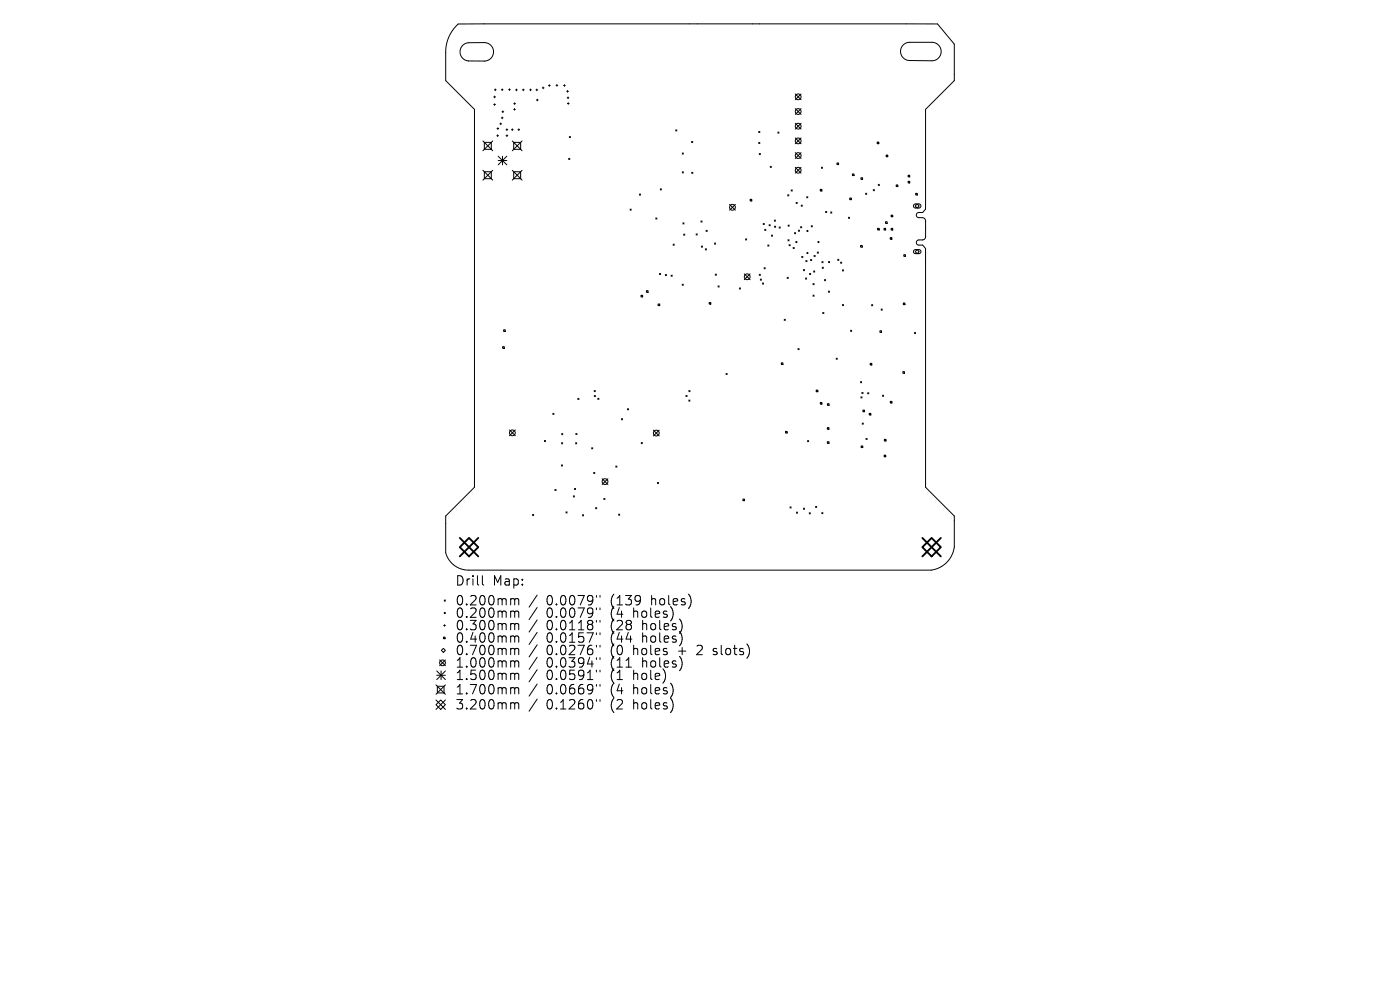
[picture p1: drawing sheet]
<svg xmlns="http://www.w3.org/2000/svg" width="297mm" height="210mm" viewBox="0 0 297 210" stroke-linecap="round" stroke-linejoin="round" font-family="sans-serif">
<defs><g id="words">
<g font-size="2.8">
<text x="96.5" y="124.5">Drill</text>
<text x="104.5" y="124.5">Map:</text>
<text x="96.5" y="128.7">0.200mm</text>
<text x="96.5" y="131.3">0.200mm</text>
<text x="115.9" y="128.7">0.0079&quot;</text>
<text x="115.9" y="131.3">0.0079&quot;</text>
<text x="129.7" y="128.7">(139</text>
<text x="129.7" y="131.3">(4</text>
<text x="134.6" y="131.3">holes)</text>
<text x="138.4" y="128.7">holes)</text>
<text x="96.5" y="134">0.300mm</text>
<text x="96.5" y="136.6">0.400mm</text>
<text x="115.9" y="134">0.0118&quot;</text>
<text x="115.9" y="136.6">0.0157&quot;</text>
<text x="129.7" y="134">(28</text>
<text x="129.7" y="136.6">(44</text>
<text x="136.5" y="134">holes)</text>
<text x="136.5" y="136.6">holes)</text>
<text x="96.5" y="139.3">0.700mm</text>
<text x="96.5" y="141.9">1.000mm</text>
<text x="115.9" y="139.3">0.0276&quot;</text>
<text x="115.9" y="141.9">0.0394&quot;</text>
<text x="129.7" y="139.3">(0</text>
<text x="129.7" y="141.9">(11</text>
<text x="134.6" y="139.3">holes</text>
<text x="136.5" y="141.9">holes)</text>
<text x="144.3" y="139.3">+</text>
<text x="148.5" y="139.3">2</text>
<text x="152.2" y="139.3">slots)</text>
<text x="96.5" y="144.5">1.500mm</text>
<text x="96.5" y="147.6">1.700mm</text>
<text x="115.9" y="144.5">0.0591&quot;</text>
<text x="115.9" y="147.6">0.0669&quot;</text>
<text x="129.7" y="144.5">(1</text>
<text x="129.7" y="147.6">(4</text>
<text x="134.6" y="144.5">hole)</text>
<text x="134.6" y="147.6">holes)</text>
<text x="96.5" y="150.8">3.200mm</text>
<text x="115.9" y="150.8">0.1260&quot;</text>
<text x="129.7" y="150.8">(2</text>
<text x="134.6" y="150.8">holes)</text>
</g>
</g></defs>
<g fill="none" stroke="#000" stroke-width=".21">
<path d="M96.7 5.6l.5-.5h5.5h96.2l3.6 4.3v7.7l-6.1 6.1v21.2l-.7 .7h-.9l-.4 .5 .4 .5 .9 .1a.7 .7 0 0 1 .7 .7v3.2a.7 .7 0 0 1-.7 .8h-.9l-.4 .5 .4 .6h.9l.7 .7v50.7l6.1 6.1v6.5a5.7 5.7 0 0 1-5 4.9h-98a5 5 0 0 1-4.9-3.6v-7.8l6.1-6.1v-80.2l-6.1-6.1v-5.9a8 8 0 0 1 2.1-5.6zM98.2 9.6l1.1-.5 3.4-.1a1.96 1.96 0 0 1 2 2 1.96 1.96 0 0 1-2 2l-3.3-.1a1.94 1.94 0 0 1-1.7-1.3 1.94 1.94 0 0 1 .5-2zM104.9 19h.4M105.1 18.9v.3M106.4 19h.3M106.5 18.9v.3M107.9 19h.4M108.1 18.8v.4M109.4 19.1h.3M109.6 18.9v.4M110.8 19.1h.4M111 18.9v.3"/>
<path d="M112.4 19.1h.3M112.5 18.9v.3M113.7 19.1h.4M113.9 18.9v.4M115 18.6h.4M115.2 18.5v.3M116.4 18.1h.3M116.5 18v.3M118 18.1h.3M118.1 17.9v.4M119.6 18.1h.3M119.7 18v.3"/>
<path d="M120.2 19.4h.4M120.4 19.2v.4M168.7 19.9l1.2 1.3M169.9 19.9l-1.2 1.3M191.7 9.5l.5-.4 .7-.1h4.8a1.96 1.96 0 0 1 2 1.9 1.96 1.96 0 0 1-2 2l-4.7-.1a1.93 1.93 0 0 1-1.8-1.2 1.93 1.93 0 0 1 .5-2.1zM102.4 29.9l2.1 2.1M102.4 36.1l2.1 2.1M102.8 30.2h1.4v1.5h-1.4zM102.8 36.4h1.4v1.5h-1.4zM104.5 36.1l-2.1 2.1M104.5 29.9l-2.1 2.1M104.7 22.2h.4"/>
<path d="M104.8 20.6h.3M104.9 22v.4M104.9 20.4v.4M105.4 28.8h.4M105.4 27.3h.4M105.6 28.6v.4M105.6 27.1v.4M105.7 33.1l1.8 1.9M105.7 34.1h1.8M106 26.3h.4M106.2 26.1v.4M106.4 25h.3"/>
<path d="M106.5 23.7h.4M106.5 24.8v.4M106.6 33.1v1.9M106.7 23.5v.4M107.3 27.5h.4M107.4 28.8h.3M107.5 33.1l-1.8 1.9M107.5 27.3v.4M107.5 28.6v.4M108.5 27.5h.4M108.7 36.1l2.1 2.1M108.7 29.9l2.1 2.1"/>
<path d="M108.7 27.3v.4M109 23.2h.3M109 30.2h1.5v1.5h-1.5zM109 36.4h1.5v1.5h-1.5zM109 22h.4M109.2 23v.4M109.2 21.8v.4M109.9 27.5h.3M110.1 27.3v.4M110.8 29.9l-2.1 2.1M110.8 36.1l-2.1 2.1M113.8 21.2h.4"/>
<path d="M114 21v.4M120.3 20.8h.4M120.4 22h.3M120.5 20.6v.3M120.6 21.8v.3M120.6 33.6l.3 .2M120.8 29l.2 .2M120.9 33.6l-.3 .2M121 29l-.2 .2M143.3 27.5l.3 .3M143.6 27.5l-.3 .3M144.7 32.5l.3 .2"/>
<path d="M144.7 36.4l.3 .3M145 32.5l-.3 .2M145 36.4l-.3 .3M146.7 30l.3 .2M146.7 36.5l.3 .3M147 30l-.3 .2M147 36.5l-.3 .3M161 27.9l.2 .2M161 30.2l.2 .2M161.1 32.6l.2 .2M161.2 27.9l-.2 .2M161.2 30.2l-.2 .2"/>
<path d="M161.3 32.6l-.2 .2M163.4 35.3l.2 .2M163.6 35.3l-.2 .2M165 28l.3 .3M165.3 28l-.3 .3M168.7 23l1.2 1.3M168.7 26.2l1.2 1.2M168.7 29.3l1.2 1.2M168.7 32.4l1.2 1.2M168.7 35.5l1.2 1.2M169.9 23l-1.2 1.3M169.9 26.2l-1.2 1.2"/>
<path d="M169.9 29.3l-1.2 1.2M169.9 32.4l-1.2 1.2M169.9 35.5l-1.2 1.2M174.3 35.5l.2 .2M174.5 35.5l-.2 .2M177.6 34.6h.3v.3h-.3zM180.8 36.9h.4v.3h-.4zM182.6 37.7h.4v.4h-.4zM186.1 30.1h.3v.4h-.3zM186.3 39.1l.3 .3M186.6 39.1l-.3 .3M188 32.9h.3v.3h-.3z"/>
<path d="M190.1 39.2h.4v.4h-.4zM192.6 37.2h.4v.3h-.4zM192.6 38.5h.4v.3h-.4zM133.7 44.4l.2 .2M133.9 44.4l-.2 .2M135.6 41.2l.3 .2M135.9 41.2l-.3 .2M139.1 46.2l.3 .3M139.4 46.2l-.3 .3M139.9 58l.2 .2M140.1 40.1l.2 .2M140.1 58l-.2 .2"/>
<path d="M140.3 40.1l-.2 .2M141.1 58.2l.3 .3M141.4 58.2l-.3 .3M142.4 58.4l.2 .2M142.6 58.4l-.2 .2M142.8 51.8l.2 .2M143 51.8l-.2 .2M144.9 47.3l.2 .2M145 49.7l.3 .2M145.1 47.3l-.2 .2M145.3 49.7l-.3 .2M147.7 49.6l.2 .3"/>
<path d="M147.9 49.6l-.2 .3M148.7 46.9l.2 .2M148.8 52.2l.2 .2M148.9 46.9l-.2 .2M149 52.2l-.2 .2M149.6 52.8l.3 .2M149.8 48.9l.2 .2M149.9 52.8l-.3 .2M150 48.9l-.2 .2M151.6 51.6l.2 .2M151.7 58.1l.3 .3M151.8 51.6l-.2 .2"/>
<path d="M152 58.1l-.3 .3M154.8 43.4l1.2 1.2M156 43.4l-1.2 1.2M157.9 58.1l1.2 1.2M158.2 50.7l.2 .2M158.4 50.7l-.2 .2M159.1 58.1l-1.2 1.2M159.1 42.3h.4v.3h-.4zM161.1 58.2l.2 .2M161.3 59.2l.2 .2M161.3 58.2l-.2 .2M161.5 59.2l-.2 .2"/>
<path d="M161.9 47.4l.2 .2M162.1 56.8l.2 .2M162.1 47.4l-.2 .2M162.2 48.6l.3 .3M162.3 56.8l-.2 .2M162.5 48.6l-.3 .3M162.9 52l.2 .2M163.1 52l-.2 .2M163.2 47.7l.2 .2M163.4 47.7l-.2 .2M163.6 49.9l.3 .2M163.9 49.9l-.3 .2"/>
<path d="M164.3 46.7l.2 .2M164.3 48l.3 .2M164.5 46.7l-.2 .2M164.6 48l-.3 .2M165.3 48.1l.2 .3M165.5 48.1l-.2 .3M167 58.8l.2 .3M167.1 41.3l.3 .3M167.2 50.9l.2 .2M167.2 47.7l.2 .3M167.2 58.8l-.2 .3M167.4 41.3l-.3 .3"/>
<path d="M167.4 51.9l.2 .2M167.4 50.9l-.2 .2M167.4 47.7l-.2 .3M167.6 51.9l-.2 .2M167.8 40.3l.3 .2M168.1 40.3l-.3 .2M168.3 52.5l.2 .2M168.5 52.5l-.2 .2M168.6 49.4l.2 .2M168.8 49.4l-.2 .2M168.9 42.9l.2 .3M169.1 42.9l-.2 .3"/>
<path d="M169.4 48.8l.2 .3M169.6 48.8l-.2 .3M169.8 48.1l.3 .2M170 43.5l.2 .3M170.1 54.4l.2 .2M170.1 48.1l-.3 .2M170.2 43.5l-.2 .3M170.3 54.4l-.2 .2M170.4 57.2l.3 .2M170.7 57.2l-.3 .2M170.9 59l.2 .2M171 55.3l.2 .2"/>
<path d="M171.1 59l-.2 .2M171.1 41.7l.3 .3M171.2 55.3l-.2 .2M171.4 41.7l-.3 .3M171.7 58l.3 .2M172 55l.2 .3M172 58l-.3 .2M172.1 47.9l.2 .2M172.2 55l-.2 .3M172.3 47.9l-.2 .2M172.6 57.5l.2 .2M172.7 54.2l.2 .2"/>
<path d="M172.8 57.5l-.2 .2M172.9 54.2l-.2 .2M173.4 53.5l.2 .2M173.6 53.5l-.2 .2M174 40.2h.4v.3h-.4zM174.4 55.5l.2 .2M174.4 56.7l.3 .2M174.6 55.5l-.2 .2M174.7 56.7l-.3 .2M174.9 59.3l.3 .3M175.1 44.8l.3 .3M175.2 59.3l-.3 .3"/>
<path d="M175.4 44.8l-.3 .3M175.8 55.5l.2 .2M176 55.5l-.2 .2M176.2 45l.3 .2M176.5 45l-.3 .2M177.7 55l.3 .2M178 55l-.3 .2M178.3 55.6l.3 .2M178.6 55.6l-.3 .2M178.7 57.2l.3 .3M179 57.2l-.3 .3M180 46.1l.2 .2"/>
<path d="M180.2 46.1l-.2 .2M180.3 42h.3v.4h-.3zM182.6 52.1h.3v.3h-.3zM183.6 41l.3 .2M183.9 41l-.3 .2M185.3 40.2l.2 .3M185.5 40.2l-.2 .3M186.2 48.4h.3v.4h-.3zM187.5 48.4h.4v.4h-.4zM187.9 47h.3v.4h-.3zM188.9 50.4h.3v.4h-.3zM189 45.6h.4v.4h-.4z"/>
<path d="M189 48.4h.4v.4h-.4zM191.7 54h.4v.4h-.4zM193.9 43.4l1.2-.1 .2 .2 .1 .3-.3 .3h-1l-.3-.3zM193.9 53.1l1.2-.1 .2 .2 .1 .3-.3 .3h-1l-.3-.3zM194.1 43.7l.5-.4 .4 .4-.4 .4zM194.1 53.4l.5-.5 .4 .5-.4 .4zM194.3 41h.3v.4h-.3zM106.6 73.5h.4v.4h-.4zM106.8 70h.4v.3h-.4zM136 62.6h.3v.4h-.3zM137.1 61.7h.4v.3h-.4zM139.6 64.5h.4v.3h-.4z"/>
<path d="M144.7 60.3l.3 .2M145 60.3l-.3 .2M150.4 64.2h.4v.3h-.4zM152.3 60.6l.3 .3M152.6 60.6l-.3 .3M154 79.2l.3 .3M154.3 79.2l-.3 .3M156.8 61.1l.3 .2M157.1 61.1l-.3 .2M161.8 60l.2 .3M162 60l-.2 .3M165.7 77h.4v.3h-.4z"/>
<path d="M166.4 67.7l.2 .3M166.6 67.7l-.2 .3M169.3 73.9l.2 .3M169.5 73.9l-.2 .3M172.5 60.2l.2 .2M172.5 62.6l.2 .2M172.7 60.2l-.2 .2M172.7 62.6l-.2 .2M174.5 66.3l.3 .2M174.8 66.3l-.3 .2M175.7 61.8l.3 .2M176 61.8l-.3 .2"/>
<path d="M177.4 76l.2 .2M177.6 76l-.2 .2M178.7 64.6l.3 .2M179 64.6l-.3 .2M180.4 70.1l.3 .2M180.7 70.1l-.3 .2M184.6 77.1h.4v.3h-.4zM184.9 64.6l.2 .3M185.1 64.6l-.2 .3M186.7 70.2h.3v.3h-.3zM186.9 65.6l.3 .2M187.2 65.6l-.3 .2"/>
<path d="M191.5 78.8h.4v.4h-.4zM191.6 64.3h.4v.3h-.4zM194 70.5l.2 .3M194.2 70.5l-.2 .3M108.1 91.2l1.2 1.2M109.3 91.2l-1.2 1.2M115.5 93.4l.2 .3M115.7 93.4l-.2 .3M117.3 87.7l.2 .2M117.5 87.7l-.2 .2M119.1 98.6l.2 .3M119.1 93.9l.3 .3"/>
<path d="M119.2 92l.2 .2M119.3 98.6l-.2 .3M119.4 93.9l-.3 .3M119.4 92l-.2 .2M122.1 93.9l.3 .3M122.2 92l.2 .2M122.4 93.9l-.3 .3M122.4 92l-.2 .2M122.6 84.5l.2 .2M122.8 84.5l-.2 .2M125.5 95l.3 .2M125.8 95l-.3 .2"/>
<path d="M126 82.8l.3 .3M126.1 83.9l.2 .2M126.3 82.8l-.3 .3M126.3 83.9l-.2 .2M126.8 84.5l.3 .2M127.1 84.5l-.3 .2M130.6 98.9l.3 .2M130.9 98.9l-.3 .2M131.8 88.8l.3 .3M132.1 88.8l-.3 .3M133.1 86.7l.3 .2M133.4 86.7l-.3 .2"/>
<path d="M136 93.9l.3 .2M136.3 93.9l-.3 .2M138.6 91.3l1.2 1.2M139.8 91.3l-1.2 1.2M145.5 83.9l.3 .2M145.8 83.9l-.3 .2M146.1 84.9l.3 .2M146.1 82.8l.3 .3M146.4 84.9l-.3 .2M146.4 82.8l-.3 .3M166.6 91.5h.4v.4h-.4zM171.3 93.5l.3 .2"/>
<path d="M171.6 93.5l-.3 .2M173.2 82.8h.3v.3h-.3zM174 85.4h.4v.3h-.4zM175.5 90.7h.4v.4h-.4zM175.5 93.7h.4v.4h-.4zM175.5 85.6h.4v.4h-.4zM182.5 81l.3 .2M182.6 84.2l.3 .2M182.7 94.6h.3v.3h-.3zM182.8 81l-.3 .2M182.8 83.2l.3 .3M182.9 84.2l-.3 .2"/>
<path d="M182.9 89.7l.3 .3M183.1 87h.3v.3h-.3zM183.1 83.2l-.3 .3M183.2 89.7l-.3 .3M183.7 93l.3 .2M184 93l-.3 .2M184.1 83.3l.2 .3M184.3 83.3l-.2 .3M184.4 87.7h.3v.3h-.3zM187.2 83.8l.3 .3M187.5 83.8l-.3 .3M187.6 96.5h.3v.4h-.3z"/>
<path d="M187.6 93.2h.4v.3h-.4zM188.9 85.1h.3v.4h-.3zM113 109.1l.2 .3M113.2 109.1l-.2 .3M117.7 103.8l.3 .3M118 103.8l-.3 .3M120.1 108.6l.2 .2M120.3 108.6l-.2 .2M121.6 105.2l.3 .2M121.9 105.2l-.3 .2M121.9 103.6l.2 .3M122.1 103.6l-.2 .3"/>
<path d="M123.6 109.2l.2 .2M123.8 109.2l-.2 .2M125.9 100.2l.3 .2M126.2 100.2l-.3 .2M126.4 107.7l.2 .2M126.6 107.7l-.2 .2M127.7 101.6l1.3 1.2M128.1 105.7l.2 .3M128.3 105.7l-.2 .3M129 101.6l-1.3 1.2M131.2 109.1l.3 .2M131.5 109.1l-.3 .2"/>
<path d="M139.5 102.3l.2 .3M139.7 102.3l-.2 .3M157.6 105.9h.4v.3h-.4zM167.6 107.5l.2 .3M167.8 107.5l-.2 .3M168.9 108.6l.3 .3M169.2 108.6l-.3 .3M170.4 107.8l.3 .2M170.7 107.8l-.3 .2M171.7 108.8l.2 .2M171.9 108.8l-.2 .2M173 107.4l.3 .3"/>
<path d="M173.3 107.4l-.3 .3M174.3 108.7l.3 .3M174.6 108.7l-.3 .3M93.3 140l1.2 1.2M93.6 138l.5-.5 .4 .5-.4 .4zM94.1 135.2h.3v.3h-.3zM94.1 132.7h.4M94.2 127.3l.3 .2M94.3 132.5v.4M94.5 127.3l-.3 .2M94.5 140l-1.2 1.2M102.3 122.1v1.7l.3 .3"/>
<path d="M108.6 127l.5 .1 .1 .2M108.6 129.6l.5 .1 .1 .2M108.6 132.3h.3l.3 .3M108.6 134.9l.5 .1 .1 .2M108.6 137.5l.5 .1 .1 .2M109.2 127.3v1M109.2 129.9v1.1M109.2 132.6v1M109.2 135.2v1M109.2 137.8v1.1M109.2 127.3l.3-.3 .5 .1v1.2M109.2 129.9l.3-.3 .5 .1v1.3"/>
<path d="M109.2 132.6l.3-.3 .5 .1v1.2M109.2 135.2l.3-.3 .5 .1v1.2M109.2 137.8l.3-.3 .5 .1v1.3M114 126.2l-1.8 2.6M114 128.9l-1.8 2.5M114 131.5l-1.8 2.6M114 134.1l-1.8 2.6M114 136.8l-1.8 2.6M114 139.4l-1.8 2.6M126.5 126.3v.4M126.5 129v.3M126.5 131.6v.4"/>
<path d="M126.5 134.2v.4M126.5 136.9v.4M126.5 139.5v.4M127.3 126.3v.4M127.3 129v.3M127.3 131.6v.4M127.3 134.2v.4M127.3 136.9v.4M127.3 139.5v.4M151.3 138.8l.2 .1M151.4 137.6v.5M92.5 145.3l2 2"/>
<path d="M92.5 148.5l2 2M92.7 142.3l1.8 1.9M92.7 143.2h1.8M92.8 145.6h1.4v1.4h-1.4zM93.5 148.5l1 1-1 1-1-1zM93.6 142.3v1.9M94.5 142.3l-1.8 1.9M94.5 145.3l-2 2M94.5 148.5l-2 2M108.6 140.2l.5 .1 .1 .2M108.6 142.8l.5 .1 .1 .2M108.6 145.9l.5 .1 .1 .2"/>
<path d="M108.6 149.1l.5 .1 .1 .2M109.2 140.5v1M109.2 143.1v1.1M109.2 146.2v1M109.2 149.4v1M109.2 140.5l.3-.3 .5 .1v1.2M109.2 143.1l.3-.3 .5 .1v1.3M109.2 146.2l.3-.3 .5 .1v1.2M109.2 149.4l.3-.3 .5 .1v1.2M114 142.1l-1.8 2.5M114 145.1l-1.8 2.6M114 148.3l-1.8 2.6"/>
<path d="M126.5 142.2v.3M126.5 145.2v.4M126.5 148.4v.4M127.3 142.2v.3M127.3 145.2v.4M127.3 148.4v.4"/>
<circle cx="169.3" cy="20.5" r=".61"/>
<circle cx="169.3" cy="23.7" r=".61"/>
<circle cx="169.3" cy="36.1" r=".61"/>
<circle cx="169.3" cy="26.8" r=".61"/>
<circle cx="169.3" cy="33" r=".61"/>
<circle cx="169.3" cy="29.9" r=".61"/>
<circle cx="155.4" cy="44" r=".61"/>
<circle cx="158.5" cy="58.7" r=".61"/>
<circle cx="169" cy="51.3" r=".12"/>
<circle cx="171.3" cy="49" r=".12"/>
<circle cx="171.3" cy="53.7" r=".12"/>
<circle cx="173.6" cy="51.3" r=".12"/>
<circle cx="108.7" cy="91.8" r=".61"/>
<circle cx="139.2" cy="91.9" r=".61"/>
<circle cx="128.4" cy="102.2" r=".61"/>
<circle cx="94.4" cy="130" r=".12"/>
<circle cx="93.9" cy="140.6" r=".61"/>
</g>
<path d="M97.5 116.1l2-2 2 2-2 1.9zM97.5 114.1l4 3.9M101.5 114.1l-4 3.9M195.7 116.1l1.9-2 2 2-2 1.9zM195.7 114.1l3.9 3.9M199.6 114.1l-3.9 3.9" fill="none" stroke="#000" stroke-width=".39"/>
<use href="#words"/>
</svg>
